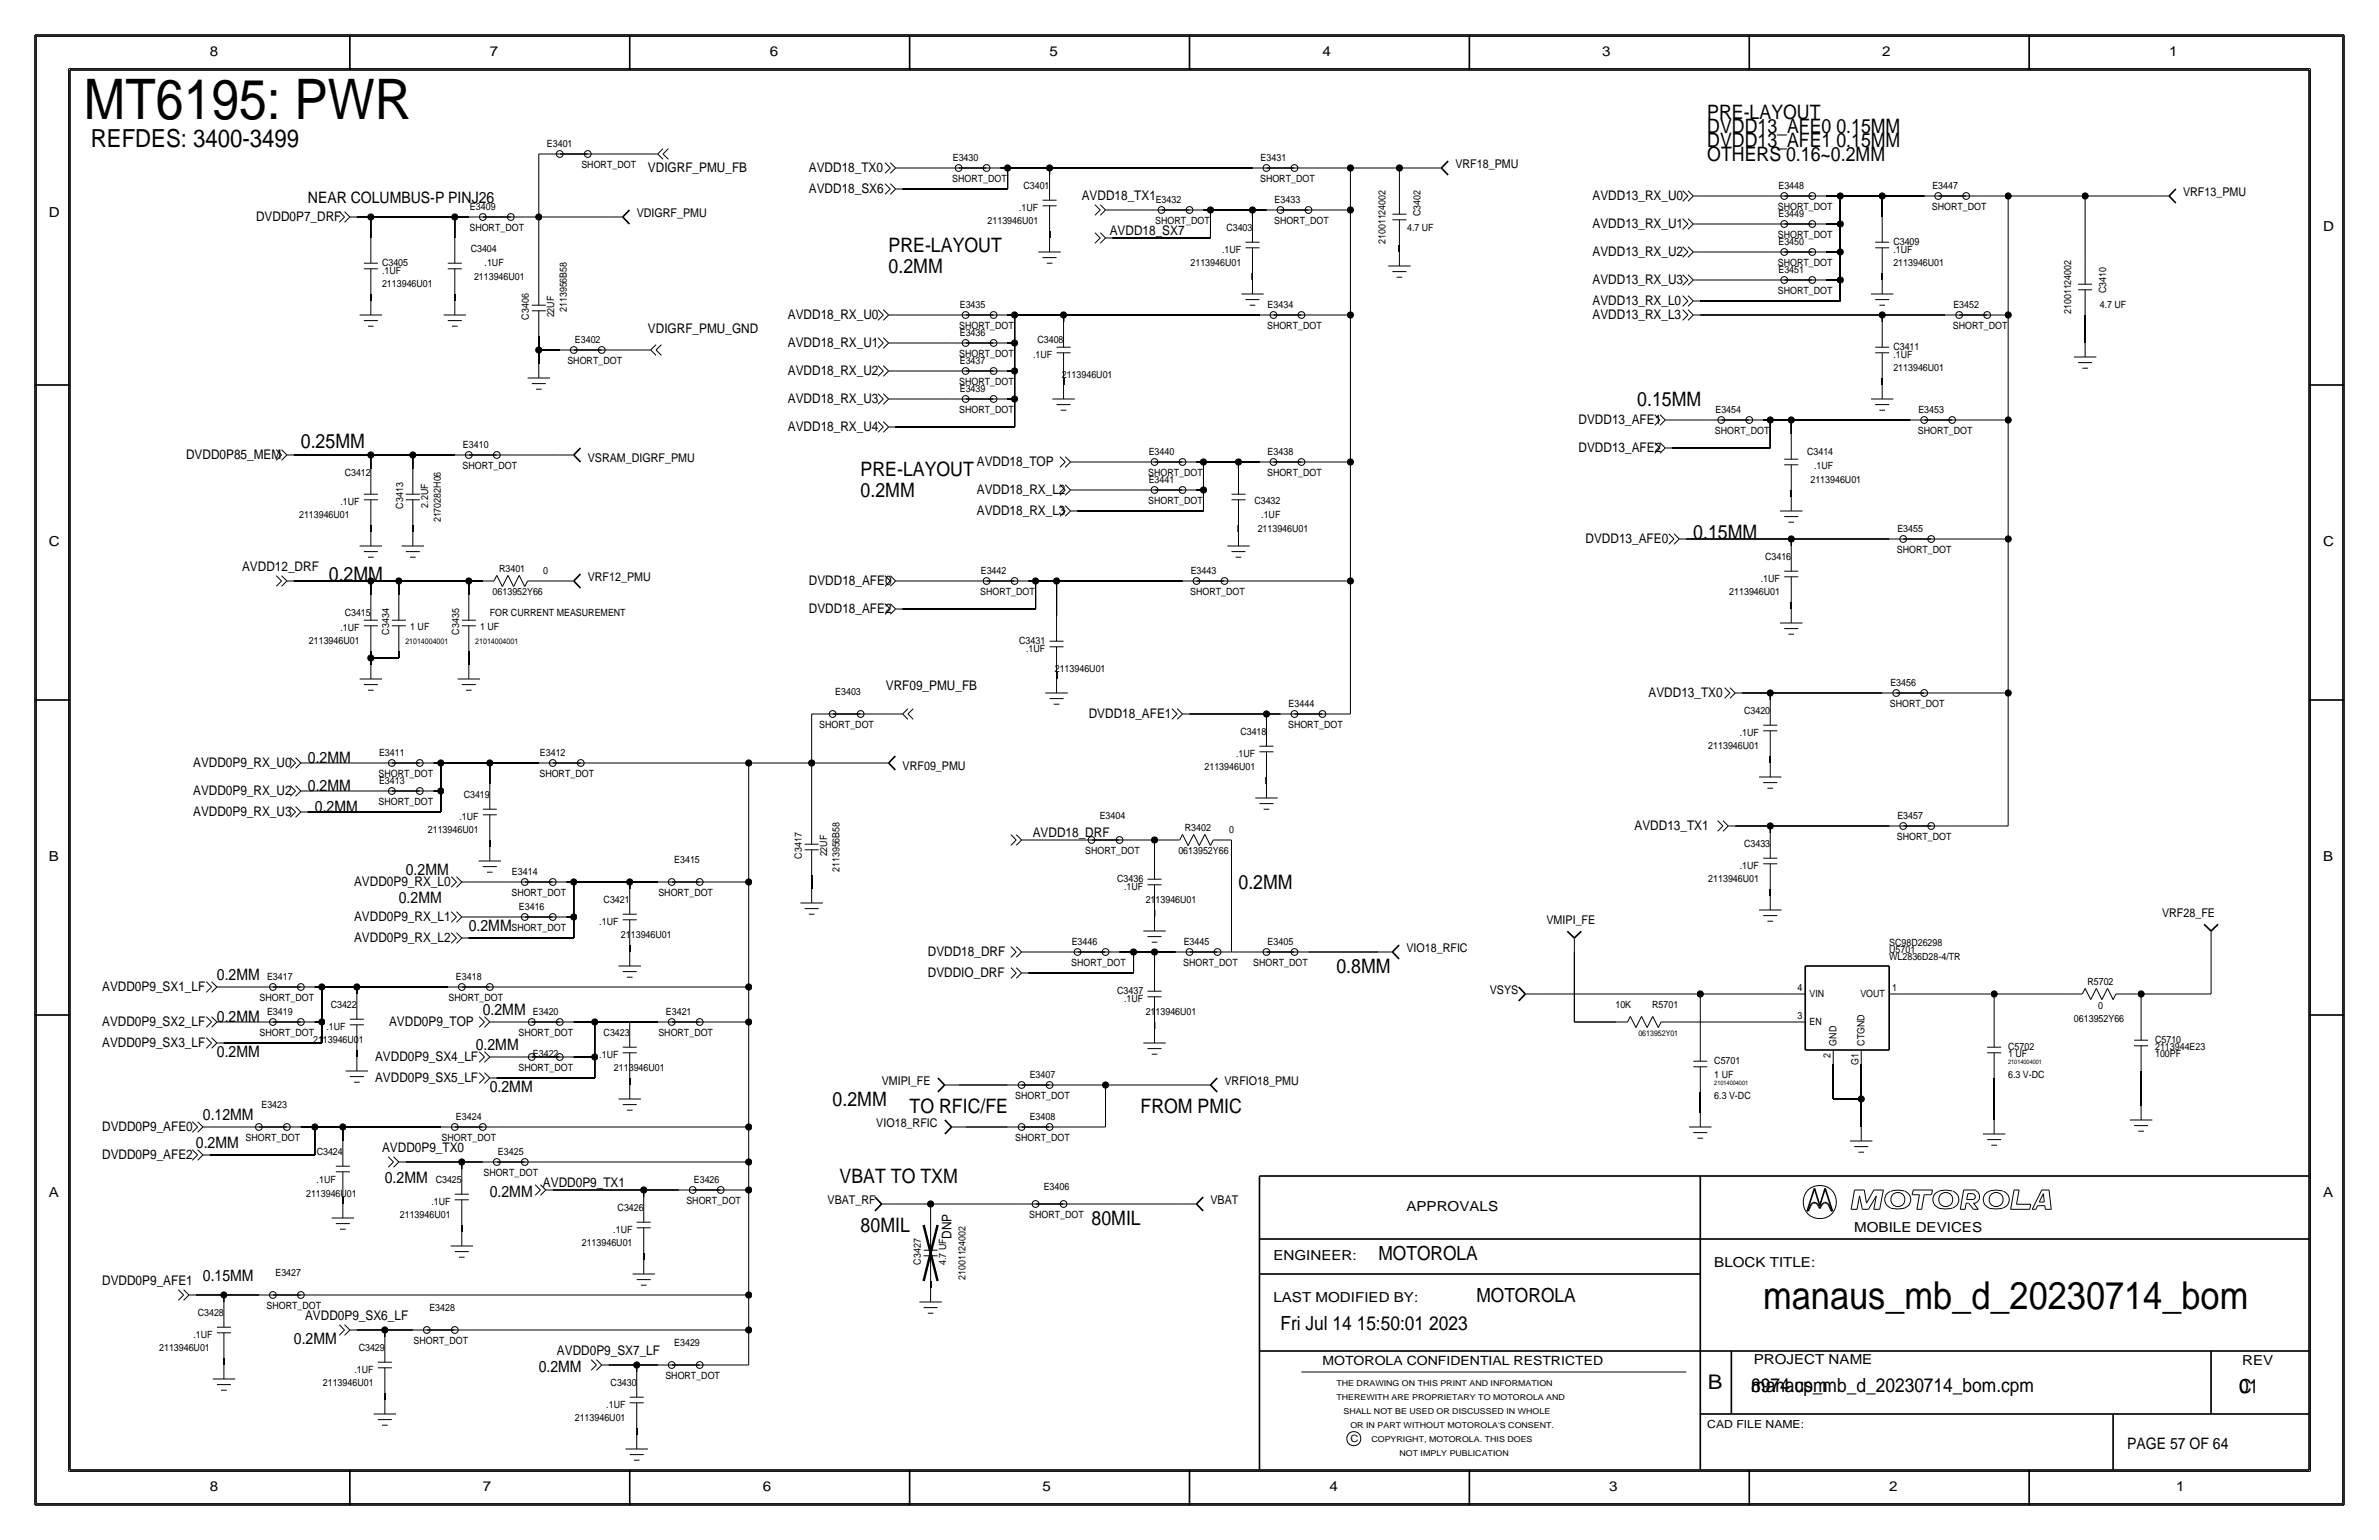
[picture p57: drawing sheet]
<svg xmlns="http://www.w3.org/2000/svg" width="432mm" height="279mm" viewBox="0 0 432 279" stroke-linecap="round" stroke-linejoin="round" font-family="sans-serif">
<defs><g id="words">
<text font-size="10.1" x="15.2" y="21.6">MT6195: PWR</text>
<text font-size="7" x="320" y="237.5">manaus_mb_d_20230714_bom</text>
<text font-size="4.5" x="16.5" y="26.7">REFDES: 3400-3499</text>
<text font-size="3.7" x="310" y="252.1">B</text>
<g font-size="3.6">
<text x="309.9" y="21.6">PRE-LAYOUT</text>
<text x="309.9" y="24.1">DVDD13_AFE0 0.15MM</text>
<text x="309.9" y="26.7">DVDD13_AFE1 0.15MM</text>
<text x="309.9" y="29.2">OTHERS 0.16~0.2MM</text>
<text x="161.3" y="45.7">PRE-LAYOUT</text>
<text x="161.3" y="49.5">0.2MM</text>
<text x="297.2" y="73.7">0.15MM</text>
<text x="54.6" y="81.3">0.25MM</text>
<text x="156.2" y="86.4">PRE-LAYOUT</text>
<text x="156.2" y="90.2">0.2MM</text>
<text x="307.3" y="97.8">0.15MM</text>
<text x="59.7" y="105.4">0.2MM</text>
<text x="224.8" y="161.3">0.2MM</text>
<text x="242.6" y="176.5">0.8MM</text>
<text x="151.1" y="200.7">0.2MM</text>
<text x="165.1" y="201.9">TO RFIC/FE</text>
<text x="207" y="201.9">FROM PMIC</text>
<text x="152.4" y="214.6">VBAT TO TXM</text>
<text x="156.2" y="223.5">80MIL</text>
<text x="198.1" y="222.2">80MIL</text>
</g>
<g font-size="3.5">
<text x="250.2" y="228.6">MOTOROLA</text>
<text x="268" y="236.2">MOTOROLA</text>
<text x="232.4" y="241.3">Fri Jul 14 15:50:01 2023</text>
<text x="317.9" y="252.6">8974.cpm</text>
<text x="317.9" y="252.6">manaus_mb_d_20230714_bom.cpm</text>
<text x="406.4" y="252.7">01</text>
<text x="406.4" y="252.7">C</text>
</g>
<g font-size="2.9">
<text x="55.9" y="36.8">NEAR COLUMBUS-P PINJ26</text>
<text x="55.9" y="138.4">0.2MM</text>
<text x="55.9" y="143.5">0.2MM</text>
<text x="57.2" y="147.3">0.2MM</text>
<text x="73.7" y="158.8">0.2MM</text>
<text x="72.4" y="163.8">0.2MM</text>
<text x="85.1" y="168.9">0.2MM</text>
<text x="39.4" y="177.8">0.2MM</text>
<text x="39.4" y="185.4">0.2MM</text>
<text x="87.6" y="184.1">0.2MM</text>
<text x="39.4" y="191.8">0.2MM</text>
<text x="86.4" y="190.5">0.2MM</text>
<text x="36.8" y="203.2">0.12MM</text>
<text x="88.9" y="198.1">0.2MM</text>
<text x="35.6" y="208.3">0.2MM</text>
<text x="69.8" y="214.6">0.2MM</text>
<text x="88.9" y="217.2">0.2MM</text>
<text x="36.8" y="232.4">0.15MM</text>
<text x="53.3" y="243.8">0.2MM</text>
<text x="97.8" y="248.9">0.2MM</text>
<text x="386.1" y="262.9">PAGE 57 OF 64</text>
</g>
<g font-size="2.5">
<text x="38.1" y="10.2">8</text>
<text x="88.9" y="10.2">7</text>
<text x="139.7" y="10.2">6</text>
<text x="190.5" y="10.2">5</text>
<text x="240" y="10.2">4</text>
<text x="290.8" y="10.2">3</text>
<text x="341.6" y="10.2">2</text>
<text x="393.7" y="10.2">1</text>
<text x="8.9" y="39.4">D</text>
<text x="421.6" y="41.9">D</text>
<text x="8.9" y="99.1">C</text>
<text x="421.6" y="99.1">C</text>
<text x="8.9" y="156.2">B</text>
<text x="421.6" y="156.2">B</text>
<text x="8.9" y="217.2">A</text>
<text x="255.3" y="219.7">APPROVALS</text>
<text x="421.6" y="217.2">A</text>
<text x="336.5" y="223.5">MOBILE DEVICES</text>
<text x="231.1" y="228.6">ENGINEER:</text>
<text x="311.1" y="229.9">BLOCK TITLE:</text>
<text x="231.1" y="236.2">LAST MODIFIED BY:</text>
<text x="318.3" y="247.5">PROJECT NAME</text>
<text x="407" y="247.6">REV</text>
<text x="38.1" y="270.5">8</text>
<text x="87.6" y="270.5">7</text>
<text x="138.4" y="270.5">6</text>
<text x="189.2" y="270.5">5</text>
<text x="241.3" y="270.5">4</text>
<text x="292.1" y="270.5">3</text>
<text x="342.9" y="270.5">2</text>
<text x="395" y="270.5">1</text>
</g>
<g font-size="2.4">
<text x="117.6" y="31.2">VDIGRF_PMU_FB</text>
<text x="146.8" y="35.1">AVDD18_SX6</text>
<text x="146.8" y="31.2">AVDD18_TX0</text>
<text x="46.5" y="40.1">DVDD0P7_DRF</text>
<text x="196.3" y="36.3">AVDD18_TX1</text>
<text x="289.1" y="36.3">AVDD13_RX_U0</text>
<text x="289.1" y="41.4">AVDD13_RX_U1</text>
<text x="201.4" y="42.7">AVDD18_SX7</text>
<text x="289.1" y="46.5">AVDD13_RX_U2</text>
<text x="289.1" y="51.6">AVDD13_RX_U3</text>
<text x="143" y="57.9">AVDD18_RX_U0</text>
<text x="289.1" y="57.9">AVDD13_RX_L3</text>
<text x="289.1" y="55.4">AVDD13_RX_L0</text>
<text x="117.6" y="60.5">VDIGRF_PMU_GND</text>
<text x="143" y="63">AVDD18_RX_U1</text>
<text x="143" y="68.1">AVDD18_RX_U2</text>
<text x="143" y="73.2">AVDD18_RX_U3</text>
<text x="286.5" y="77">DVDD13_AFE1</text>
<text x="33.8" y="83.3">DVDD0P85_MEM</text>
<text x="143" y="78.2">AVDD18_RX_U4</text>
<text x="286.5" y="82">DVDD13_AFE2</text>
<text x="177.3" y="89.7">AVDD18_RX_L2</text>
<text x="177.3" y="84.6">AVDD18_TOP</text>
<text x="177.3" y="93.5">AVDD18_RX_L3</text>
<text x="287.8" y="98.6">DVDD13_AFE0</text>
<text x="43.9" y="103.6">AVDD12_DRF</text>
<text x="146.8" y="106.2">DVDD18_AFE0</text>
<text x="146.8" y="111.3">DVDD18_AFE2</text>
<text x="160.8" y="125.2">VRF09_PMU_FB</text>
<text x="197.6" y="130.3">DVDD18_AFE1</text>
<text x="299.2" y="126.5">AVDD13_TX0</text>
<text x="35.1" y="139.2">AVDD0P9_RX_U0</text>
<text x="35.1" y="148.1">AVDD0P9_RX_U3</text>
<text x="35.1" y="144.3">AVDD0P9_RX_U2</text>
<text x="187.5" y="151.9">AVDD18_DRF</text>
<text x="296.7" y="150.6">AVDD13_TX1</text>
<text x="64.3" y="160.8">AVDD0P9_RX_L0</text>
<text x="64.3" y="167.1">AVDD0P9_RX_L1</text>
<text x="64.3" y="170.9">AVDD0P9_RX_L2</text>
<text x="168.4" y="173.5">DVDD18_DRF</text>
<text x="18.5" y="179.8">AVDD0P9_SX1_LF</text>
<text x="168.4" y="177.3">DVDDIO_DRF</text>
<text x="18.5" y="186.2">AVDD0P9_SX2_LF</text>
<text x="18.5" y="190">AVDD0P9_SX3_LF</text>
<text x="70.6" y="186.2">AVDD0P9_TOP</text>
<text x="68.1" y="196.3">AVDD0P9_SX5_LF</text>
<text x="68.1" y="192.5">AVDD0P9_SX4_LF</text>
<text x="18.5" y="205.2">DVDD0P9_AFE0</text>
<text x="69.3" y="209">AVDD0P9_TX0</text>
<text x="18.5" y="210.3">DVDD0P9_AFE2</text>
<text x="98.6" y="215.4">AVDD0P9_TX1</text>
<text x="172.7" y="224.8" transform="rotate(-90 172.7 224.8)">DNP</text>
<text x="18.5" y="233.2">DVDD0P9_AFE1</text>
<text x="55.4" y="239.5">AVDD0P9_SX6_LF</text>
<text x="101.1" y="245.9">AVDD0P9_SX7_LF</text>
</g>
<text font-size="2.3" x="240" y="247.6">MOTOROLA CONFIDENTIAL RESTRICTED</text>
<g font-size="2.2">
<text x="264.2" y="30.5">VRF18_PMU</text>
<text x="396.2" y="35.6">VRF13_PMU</text>
<text x="115.6" y="39.4">VDIGRF_PMU</text>
<text x="106.7" y="83.8">VSRAM_DIGRF_PMU</text>
<text x="106.7" y="105.4">VRF12_PMU</text>
<text x="163.8" y="139.7">VRF09_PMU</text>
<text x="280.7" y="167.6">VMIPI_FE</text>
<text x="392.4" y="166.4">VRF28_FE</text>
<text x="255.3" y="172.7">VIO18_RFIC</text>
<text x="270.4" y="180.3">VSYS</text>
<text x="160" y="196.8">VMIPI_FE</text>
<text x="222.2" y="196.8">VRFIO18_PMU</text>
<text x="159" y="204.5">VIO18_RFIC</text>
<text x="150.2" y="218.4">VBAT_RF</text>
<text x="219.7" y="218.4">VBAT</text>
</g>
<text font-size="2" x="309.9" y="259.1">CAD FILE NAME:</text>
<g font-size="1.8">
<text x="99.3" y="26.7">E3401</text>
<text x="172.9" y="29.2">E3430</text>
<text x="228.8" y="29.2">E3431</text>
<text x="105.5" y="30.5">SHORT_DOT</text>
<text x="172.8" y="33">SHORT_DOT</text>
<text x="185.8" y="34.3">C3401</text>
<text x="228.7" y="33">SHORT_DOT</text>
<text x="322.8" y="34.3">E3448</text>
<text x="350.7" y="34.3">E3447</text>
<text x="85.2" y="41.9">SHORT_DOT</text>
<text x="85.3" y="38.1">E3409</text>
<text x="179.3" y="40.6">2113946U01</text>
<text x="185" y="38.4">.1UF</text>
<text x="209.7" y="40.6">SHORT_DOT</text>
<text x="209.8" y="36.8">E3432</text>
<text x="222.6" y="41.9">C3403</text>
<text x="231.3" y="40.6">SHORT_DOT</text>
<text x="231.4" y="36.8">E3433</text>
<text x="255.4" y="41.9">4.7 UF</text>
<text x="257.8" y="39.2" transform="rotate(-90 257.8 39.2)">C3402</text>
<text x="322.7" y="38.1">SHORT_DOT</text>
<text x="322.8" y="39.4">E3449</text>
<text x="350.6" y="38.1">SHORT_DOT</text>
<text x="85.4" y="45.7">C3404</text>
<text x="221.8" y="46">.1UF</text>
<text x="251.5" y="44.3" transform="rotate(-90 251.5 44.3)">21001124002</text>
<text x="322.7" y="43.2">SHORT_DOT</text>
<text x="322.8" y="44.4">E3450</text>
<text x="343.7" y="46">.1UF</text>
<text x="343.7" y="44.4">C3409</text>
<text x="69.3" y="48.3">C3405</text>
<text x="69.3" y="52.1">2113946U01</text>
<text x="69.3" y="49.8">.1UF</text>
<text x="86" y="50.8">2113946U01</text>
<text x="88" y="48.3">.1UF</text>
<text x="216.1" y="48.3">2113946U01</text>
<text x="322.7" y="53.3">SHORT_DOT</text>
<text x="322.7" y="48.3">SHORT_DOT</text>
<text x="322.8" y="49.5">E3451</text>
<text x="343.7" y="48.3">2113946U01</text>
<text x="382.3" y="53.2" transform="rotate(-90 382.3 53.2)">C3410</text>
<text x="96" y="58" transform="rotate(-90 96 58)">C3406</text>
<text x="100.6" y="57.6" transform="rotate(-90 100.6 57.6)">22UF</text>
<text x="102.9" y="56.6" transform="rotate(-90 102.9 56.6)">2113956B58</text>
<text x="174.1" y="59.7">SHORT_DOT</text>
<text x="174.2" y="55.9">E3435</text>
<text x="230" y="59.7">SHORT_DOT</text>
<text x="230.1" y="55.9">E3434</text>
<text x="354.4" y="59.7">SHORT_DOT</text>
<text x="354.5" y="55.9">E3452</text>
<text x="375.9" y="57" transform="rotate(-90 375.9 57)">21001124002</text>
<text x="381.1" y="55.9">4.7 UF</text>
<text x="104.4" y="62.2">E3402</text>
<text x="174.1" y="64.8">SHORT_DOT</text>
<text x="174.2" y="61">E3436</text>
<text x="187.5" y="65">.1UF</text>
<text x="188.3" y="62.2">C3408</text>
<text x="343.7" y="65">.1UF</text>
<text x="343.7" y="63.5">C3411</text>
<text x="103" y="66">SHORT_DOT</text>
<text x="174.1" y="69.8">SHORT_DOT</text>
<text x="174.2" y="71.1">E3439</text>
<text x="174.2" y="66">E3437</text>
<text x="192.7" y="68.6">2113946U01</text>
<text x="343.7" y="67.3">2113946U01</text>
<text x="174.1" y="74.9">SHORT_DOT</text>
<text x="311.4" y="74.9">E3454</text>
<text x="348.2" y="74.9">E3453</text>
<text x="84" y="81.3">E3410</text>
<text x="208.5" y="82.5">E3440</text>
<text x="230.1" y="82.5">E3438</text>
<text x="311.3" y="78.7">SHORT_DOT</text>
<text x="328" y="82.5">C3414</text>
<text x="348.1" y="78.7">SHORT_DOT</text>
<text x="62.6" y="86.4">C3412</text>
<text x="83.9" y="85.1">SHORT_DOT</text>
<text x="208.4" y="86.4">SHORT_DOT</text>
<text x="208.5" y="87.6">E3441</text>
<text x="230" y="86.4">SHORT_DOT</text>
<text x="328.6" y="87.6">2113946U01</text>
<text x="329.3" y="85.1">.1UF</text>
<text x="54.3" y="94">2113946U01</text>
<text x="61.8" y="91.7">.1UF</text>
<text x="73.2" y="92.3" transform="rotate(-90 73.2 92.3)">C3413</text>
<text x="77.7" y="92.1" transform="rotate(-90 77.7 92.1)">2.2UF</text>
<text x="80" y="94.8" transform="rotate(-90 80 94.8)">2170282H06</text>
<text x="208.4" y="91.4">SHORT_DOT</text>
<text x="227.7" y="91.4">C3432</text>
<text x="228.9" y="94">.1UF</text>
<text x="228.3" y="96.5">2113946U01</text>
<text x="320.4" y="101.6">C3416</text>
<text x="344.3" y="100.3">SHORT_DOT</text>
<text x="344.4" y="96.5">E3455</text>
<text x="89.4" y="107.9">0613952Y66</text>
<text x="90.6" y="103.8">R3401</text>
<text x="98.6" y="104.1">0</text>
<text x="177.9" y="107.9">SHORT_DOT</text>
<text x="178" y="104.1">E3442</text>
<text x="216" y="107.9">SHORT_DOT</text>
<text x="216.1" y="104.1">E3443</text>
<text x="313.9" y="107.9">2113946U01</text>
<text x="319.6" y="105.7">.1UF</text>
<text x="62.6" y="111.8">C3415</text>
<text x="88.9" y="111.8">FOR CURRENT MEASUREMENT</text>
<text x="56.1" y="116.8">2113946U01</text>
<text x="61.8" y="114.6">.1UF</text>
<text x="70.6" y="115.1" transform="rotate(-90 70.6 115.1)">C3434</text>
<text x="74.5" y="114.3">1 UF</text>
<text x="83.3" y="115.1" transform="rotate(-90 83.3 115.1)">C3435</text>
<text x="87.2" y="114.3">1 UF</text>
<text x="185" y="116.8">C3431</text>
<text x="186.3" y="118.4">.1UF</text>
<text x="191.4" y="121.9">2113946U01</text>
<text x="343.1" y="124.5">E3456</text>
<text x="151.6" y="126.1">E3403</text>
<text x="233.9" y="128.3">E3444</text>
<text x="316.6" y="129.5">C3420</text>
<text x="343" y="128.3">SHORT_DOT</text>
<text x="68.8" y="137.2">E3411</text>
<text x="98" y="137.2">E3412</text>
<text x="148.7" y="132.1">SHORT_DOT</text>
<text x="224.4" y="137.4">.1UF</text>
<text x="225.1" y="133.4">C3418</text>
<text x="233.8" y="132.1">SHORT_DOT</text>
<text x="310.1" y="135.9">2113946U01</text>
<text x="315.8" y="133.6">.1UF</text>
<text x="68.7" y="141">SHORT_DOT</text>
<text x="68.8" y="142.2">E3413</text>
<text x="97.9" y="141">SHORT_DOT</text>
<text x="218.6" y="139.7">2113946U01</text>
<text x="68.7" y="146.1">SHORT_DOT</text>
<text x="83.4" y="148.8">.1UF</text>
<text x="84.2" y="144.8">C3419</text>
<text x="199.6" y="148.6">E3404</text>
<text x="344.4" y="148.6">E3457</text>
<text x="77.7" y="151.1">2113946U01</text>
<text x="145.5" y="155.8" transform="rotate(-90 145.5 155.8)">C3417</text>
<text x="150.1" y="155.4" transform="rotate(-90 150.1 155.4)">22UF</text>
<text x="197" y="154.9">SHORT_DOT</text>
<text x="213.9" y="154.9">0613952Y66</text>
<text x="215.1" y="150.8">R3402</text>
<text x="223.1" y="151.1">0</text>
<text x="316.6" y="153.7">C3433</text>
<text x="344.3" y="152.4">SHORT_DOT</text>
<text x="92.9" y="158.8">E3414</text>
<text x="122.4" y="156.6">E3415</text>
<text x="152.4" y="158.2" transform="rotate(-90 152.4 158.2)">2113956B58</text>
<text x="202.8" y="160">C3436</text>
<text x="204" y="161.5">.1UF</text>
<text x="310.1" y="160">2113946U01</text>
<text x="315.8" y="157.7">.1UF</text>
<text x="92.8" y="162.6">SHORT_DOT</text>
<text x="94.2" y="165.1">E3416</text>
<text x="108.8" y="167.9">.1UF</text>
<text x="109.6" y="163.8">C3421</text>
<text x="119.5" y="162.6">SHORT_DOT</text>
<text x="208" y="163.8">2113946U01</text>
<text x="92.8" y="168.9">SHORT_DOT</text>
<text x="112.7" y="170.2">2113946U01</text>
<text x="194.5" y="171.5">E3446</text>
<text x="214.8" y="171.5">E3445</text>
<text x="230.1" y="171.5">E3405</text>
<text x="342.9" y="171.7">SC98D26298</text>
<text x="342.9" y="173">U5701</text>
<text x="48.5" y="177.8">E3417</text>
<text x="82.8" y="177.8">E3418</text>
<text x="194.4" y="175.3">SHORT_DOT</text>
<text x="214.7" y="175.3">SHORT_DOT</text>
<text x="227.4" y="175.3">SHORT_DOT</text>
<text x="326.3" y="179.8">4</text>
<text x="342.9" y="174.2">WL2836D28-4/TR</text>
<text x="343.4" y="179.8">1</text>
<text x="378.9" y="178.7">R5702</text>
<text x="47.1" y="181.6">SHORT_DOT</text>
<text x="48.5" y="184.2">E3419</text>
<text x="60" y="182.9">C3422</text>
<text x="81.4" y="181.6">SHORT_DOT</text>
<text x="96.7" y="184.2">E3420</text>
<text x="120.9" y="184.2">E3421</text>
<text x="202.8" y="180.3">C3437</text>
<text x="204" y="181.9">.1UF</text>
<text x="208" y="184.1">2113946U01</text>
<text x="293.2" y="182.9">10K</text>
<text x="299.9" y="182.9">R5701</text>
<text x="326.3" y="184.9">3</text>
<text x="328.4" y="180.9">VIN</text>
<text x="337.7" y="180.9">VOUT</text>
<text x="376.4" y="185.4">0613952Y66</text>
<text x="380.8" y="183">0</text>
<text x="47.1" y="188">SHORT_DOT</text>
<text x="56.8" y="189.2">2113946U01</text>
<text x="59.3" y="186.9">.1UF</text>
<text x="94.1" y="188">SHORT_DOT</text>
<text x="96.7" y="191.8">E3422</text>
<text x="109.6" y="188">C3423</text>
<text x="119.5" y="188">SHORT_DOT</text>
<text x="328.4" y="186">EN</text>
<text x="332.2" y="191.9" transform="rotate(-90 332.2 191.9)">2</text>
<text x="333.3" y="189.7" transform="rotate(-90 333.3 189.7)">GND</text>
<text x="338.4" y="189.7" transform="rotate(-90 338.4 189.7)">CTGND</text>
<text x="364.5" y="191.8">1 UF</text>
<text x="364.5" y="190.5">C5702</text>
<text x="391.2" y="190.5">2113944E23</text>
<text x="391.2" y="191.8">100PF</text>
<text x="391.2" y="189.2">C5710</text>
<text x="94.1" y="194.3">SHORT_DOT</text>
<text x="108.8" y="192">.1UF</text>
<text x="111.4" y="194.3">2113946U01</text>
<text x="186.9" y="195.6">E3407</text>
<text x="311.1" y="195.6">1 UF</text>
<text x="311.2" y="193">C5701</text>
<text x="337.3" y="193.2" transform="rotate(-90 337.3 193.2)">G1</text>
<text x="364.5" y="195.6">6.3 V-DC</text>
<text x="47.5" y="201.1">E3423</text>
<text x="82.8" y="203.2">E3424</text>
<text x="184.3" y="199.4">SHORT_DOT</text>
<text x="186.9" y="203.2">E3408</text>
<text x="311.1" y="199.4">6.3 V-DC</text>
<text x="44.6" y="207">SHORT_DOT</text>
<text x="57.5" y="209.6">C3424</text>
<text x="80.1" y="207">SHORT_DOT</text>
<text x="90.4" y="209.6">E3425</text>
<text x="184.3" y="207">SHORT_DOT</text>
<text x="57.5" y="214.6">.1UF</text>
<text x="79.1" y="214.6">C3425</text>
<text x="87.7" y="213.4">SHORT_DOT</text>
<text x="125.9" y="214.6">E3426</text>
<text x="189.4" y="215.9">E3406</text>
<text x="55.6" y="217.2">2113946U01</text>
<text x="72.6" y="221">2113946U01</text>
<text x="78.3" y="218.7">.1UF</text>
<text x="112.1" y="219.7">C3426</text>
<text x="124.6" y="218.4">SHORT_DOT</text>
<text x="186.8" y="221">SHORT_DOT</text>
<text x="105.6" y="226.1">2113946U01</text>
<text x="111.3" y="223.8">.1UF</text>
<text x="50" y="231.5">E3427</text>
<text x="167.1" y="229.4" transform="rotate(-90 167.1 229.4)">C3427</text>
<text x="171.7" y="229.5" transform="rotate(-90 171.7 229.5)">4.7 UF</text>
<text x="175.3" y="232.3" transform="rotate(-90 175.3 232.3)">21001124002</text>
<text x="35.9" y="238.8">C3428</text>
<text x="48.4" y="237.5">SHORT_DOT</text>
<text x="77.9" y="237.9">E3428</text>
<text x="28.9" y="245.1">2113946U01</text>
<text x="35.1" y="242.8">.1UF</text>
<text x="65.1" y="245.1">C3429</text>
<text x="75" y="243.8">SHORT_DOT</text>
<text x="122.4" y="244.2">E3429</text>
<text x="58.6" y="251.5">2113946U01</text>
<text x="64.3" y="249.2">.1UF</text>
<text x="110.8" y="251.5">C3430</text>
<text x="120.8" y="250.2">SHORT_DOT</text>
<text x="104.3" y="257.8">2113946U01</text>
<text x="110.1" y="255.5">.1UF</text>
<text x="245.1" y="261.6">C</text>
</g>
<g font-size="1.5">
<text x="242.6" y="251.5">THE DRAWING ON THIS PRINT AND INFORMATION</text>
<text x="242.6" y="254">THEREWITH ARE PROPRIETARY TO MOTOROLA AND</text>
<text x="243.8" y="256.5">SHALL NOT BE USED OR DISCUSSED IN WHOLE</text>
<text x="245.1" y="259.1">OR IN PART WITHOUT MOTOROLA'S CONSENT.</text>
<text x="248.9" y="261.6">COPYRIGHT, MOTOROLA. THIS DOES</text>
<text x="254" y="264.2">NOT IMPLY PUBLICATION</text>
</g>
<g font-size="1.4">
<text x="73.6" y="116.8">21014004001</text>
<text x="86.3" y="116.8">21014004001</text>
<text x="297.4" y="188">0613952Y01</text>
</g>
<g font-size="1.1">
<text x="311.1" y="196.8">21014004001</text>
<text x="364.5" y="193">21014004001</text>
</g>
</g></defs>
<!-- layer: Nets -->
<g fill="none" stroke="#000" stroke-width=".18">
<path d="M64.8 39.4h2.5zM67.3 39.4v3.8zM67.3 39.4h15.2zM82.5 39.4h2.6zM82.5 39.4v3.8zM95.2 39.4h2.6zM97.8 39.4v11.4zM97.8 39.4h12.7zM97.8 27.9v11.5zM97.8 27.9h1.3zM109.2 27.9h8.9zM163.8 30.5h7.6z"/>
<path d="M163.8 34.3h19.1zM181.6 30.5h1.3zM182.9 30.5v3.8zM182.9 30.5h7.6zM190.5 30.5v1.3zM190.5 30.5h36.8zM201.9 38.1h6.4zM218.4 38.1h1.3zM219.7 38.1v5.1zM219.7 38.1h7.6zM227.3 38.1v1.3zM227.3 38.1h2.6z"/>
<path d="M237.5 30.5h7.6zM240 38.1h5.1zM245.1 38.1v19.1zM245.1 30.5v7.6zM245.1 30.5h8.9zM254 30.5v3.8zM254 30.5h5.1zM308.6 35.6h12.7zM331.5 35.6h2.5zM334 35.6v5zM334 35.6h7.6zM341.6 35.6v3.8z"/>
<path d="M341.6 35.6h7.6zM359.4 35.6h5.1zM364.5 35.6v21.6zM364.5 35.6h14zM378.5 35.6v11.4zM378.5 35.6h12.7zM67.3 53.3v1.3zM82.5 53.3v1.3zM162.6 57.2h10.1zM182.9 57.2h1.2zM184.1 57.2h8.9zM184.1 57.2v5z"/>
<path d="M190.5 41.9v1.3zM193 57.2v1.2zM193 57.2h35.6zM201.9 43.2h17.8zM227.3 49.5v1.3zM238.8 57.2h6.3zM245.1 57.2v26.6zM254 44.4v1.3zM308.6 54.6h25.4zM308.6 57.2h33zM308.6 50.8h12.7zM308.6 40.6h12.7z"/>
<path d="M308.6 45.7h12.7zM331.5 50.8h2.5zM331.5 45.7h2.5zM331.5 40.6h2.5zM334 50.8v3.8zM334 45.7v5.1zM334 40.6v5.1zM341.6 49.5v1.3zM341.6 57.2v1.2zM341.6 57.2h11.5zM363.2 57.2h1.3zM364.5 57.2v19z"/>
<path d="M378.5 57.2v5zM97.8 63.5v2.5zM97.8 61v2.5zM97.8 63.5h3.8zM111.8 63.5h5zM162.6 77.5h21.5zM162.6 72.4h10.1zM162.6 67.3h10.1zM162.6 62.2h10.1zM182.9 62.2h1.2zM182.9 67.3h1.2zM182.9 72.4h1.2z"/>
<path d="M184.1 62.2v5.1zM184.1 67.3v5.1zM184.1 72.4v5.1zM193 68.6v1.2zM303.5 76.2h6.4zM320 76.2h1.3zM321.3 76.2v5.1zM321.3 76.2h3.8zM325.1 76.2v2.5zM325.1 76.2h21.6zM341.6 68.6v1.2zM356.9 76.2h7.6z"/>
<path d="M364.5 76.2v21.6zM53.3 82.5h14zM67.3 95.2v1.3zM67.3 82.5v2.6zM67.3 82.5h7.6zM74.9 95.2v1.3zM74.9 82.5v2.6zM74.9 82.5h7.6zM92.7 82.5h8.9zM195.6 88.9h11.4zM195.6 92.7h22.8zM195.6 83.8h11.4z"/>
<path d="M217.2 83.8h1.2zM217.2 88.9h1.2zM218.4 83.8h6.4zM218.4 83.8v5.1zM218.4 88.9v3.8zM224.8 95.2v1.3zM224.8 83.8v1.3zM224.8 83.8h3.8zM238.8 83.8h6.3zM245.1 83.8v21.6zM303.5 81.3h17.8zM306.1 97.8h19z"/>
<path d="M325.1 88.9v1.3zM325.1 97.8v1.3zM325.1 97.8h17.8zM353.1 97.8h11.4zM364.5 97.8v27.9zM53.3 105.4h14zM67.3 119.4v1.3zM67.3 118.1v1.3zM67.3 119.4h5.1zM67.3 105.4v2.5zM67.3 105.4h5.1zM72.4 118.1v1.3z"/>
<path d="M72.4 105.4v2.5zM72.4 105.4h12.7zM85.1 118.1v2.6zM85.1 105.4v2.5zM85.1 105.4h2.5zM97.8 105.4h3.8zM163.8 105.4h12.7zM163.8 110.5h24.2zM186.7 105.4h1.3zM188 105.4h3.8zM188 105.4v5.1zM191.8 105.4v6.4z"/>
<path d="M191.8 105.4h22.8zM224.8 105.4h20.3zM245.1 105.4v24.1zM325.1 109.2v1.3zM55.9 138.4h12.7zM78.7 138.4h1.3zM80 138.4h8.9zM80 138.4v5.1zM88.9 138.4v3.8zM88.9 138.4h8.9zM107.9 138.4h28zM135.9 138.4v21.6z"/>
<path d="M135.9 138.4h11.4zM147.3 138.4v10.2zM147.3 138.4h11.4zM147.3 129.5v8.9zM147.3 129.5h1.3zM158.7 129.5h3.9zM191.8 121.9v1.3zM215.9 129.5h14zM229.9 129.5v1.3zM229.9 129.5h2.5zM242.6 129.5h2.5zM316.2 125.7h5.1z"/>
<path d="M321.3 137.2v1.2zM321.3 125.7v1.3zM321.3 125.7h20.3zM351.8 125.7h12.7zM364.5 125.7v24.2zM55.9 147.3h24.1zM55.9 143.5h12.7zM78.7 143.5h1.3zM80 143.5v3.8zM88.9 152.4v1.3zM147.3 158.8v2.5zM186.7 152.4h8.9z"/>
<path d="M205.7 152.4h3.8zM209.5 152.4v2.5zM209.5 152.4h2.6zM222.2 152.4h1.3zM223.5 152.4v20.3zM229.9 141v1.2zM315 149.9h6.3zM321.3 149.9v1.2zM321.3 149.9h21.6zM353.1 149.9h11.4zM40.6 179.1h6.4zM57.1 179.1h1.3z"/>
<path d="M58.4 179.1v6.3zM58.4 179.1h6.4zM64.8 179.1v1.2zM64.8 179.1h16.5zM85.1 166.4h7.6zM85.1 160h7.6zM85.1 170.2h19zM91.4 179.1h44.5zM102.9 160h1.2zM102.9 166.4h1.2zM104.1 160h10.2zM104.1 160v6.4z"/>
<path d="M104.1 166.4v3.8zM114.3 171.4v1.3zM114.3 160v1.3zM114.3 160h5.1zM129.5 160h6.4zM135.9 179.1v6.3zM135.9 160v19.1zM186.7 176.5h19zM186.7 172.7h6.3zM203.2 172.7h2.5zM205.7 172.7v3.8zM205.7 172.7h3.8z"/>
<path d="M209.5 165.1v1.3zM209.5 172.7v2.6zM209.5 172.7h3.9zM223.5 172.7h3.8zM237.5 172.7h12.7zM285.8 172.7v12.7zM321.3 161.3v1.3zM401.3 171.4v8.9zM40.6 189.2h17.8zM40.6 185.4h6.4zM57.1 185.4h1.3zM58.4 185.4v3.8z"/>
<path d="M64.8 190.5v1.3zM90.2 185.4h3.8zM90.2 191.8h3.8zM90.2 195.6h17.7zM104.1 185.4h3.8zM104.1 191.8h3.8zM107.9 185.4h6.4zM107.9 185.4v6.4zM107.9 191.8v3.8zM114.3 195.6v1.2zM114.3 185.4h5.1zM129.5 185.4h6.4z"/>
<path d="M135.9 185.4v19.1zM174 196.8h8.9zM193 196.8h7.7zM200.7 196.8h16.5zM200.7 196.8v7.7zM209.5 185.4v1.3zM279.4 180.3h29.2zM285.8 185.4h7.6zM303.5 185.4h21.6zM308.6 198.1v3.8zM308.6 180.3v7.7zM308.6 180.3h16.5z"/>
<path d="M332.7 199.4h5.1zM332.7 193v6.4zM337.8 199.4v5.1zM337.8 193v6.4zM345.4 180.3h16.5zM361.9 195.6v7.6zM361.9 180.3v5.1zM361.9 180.3h14zM386.1 180.3h2.5zM388.6 194.3v6.4zM388.6 180.3v3.8zM388.6 180.3h12.7z"/>
<path d="M38.1 204.5h6.3zM38.1 209.5h19zM54.6 204.5h2.5zM57.1 204.5v5zM57.1 204.5h5.1zM62.2 217.2v1.2zM62.2 204.5v2.5zM62.2 204.5h17.8zM73.7 210.8h10.1zM83.8 210.8v1.3zM83.8 210.8h3.8zM90.2 204.5h45.7z"/>
<path d="M97.8 210.8h38.1zM100.3 215.9h16.5zM116.8 215.9v1.3zM116.8 215.9h6.4zM133.3 215.9h2.6zM135.9 215.9v19zM135.9 210.8v5.1zM135.9 204.5v6.3zM162.6 218.4h6.3zM168.9 218.4v3.8zM168.9 218.4h16.5zM175.3 204.5h7.6z"/>
<path d="M193 204.5h7.7zM195.6 218.4h19zM35.6 234.9h5zM40.6 234.9h6.4zM40.6 234.9v1.3zM57.1 234.9h78.8zM83.8 222.2v1.3zM116.8 227.3v1.3zM135.9 234.9v6.4zM168.9 232.4v1.3zM40.6 246.4v1.2zM64.8 241.3h5z"/>
<path d="M69.8 252.7v1.3zM69.8 241.3v1.3zM69.8 241.3h5.1zM85.1 241.3h50.8zM110.5 247.6h5.1zM115.6 259.1v1.2zM115.6 247.6v1.3zM115.6 247.6h3.8zM129.5 247.6h6.4zM135.9 241.3v6.3z"/>
</g>
<g fill="#000" stroke="#000" stroke-width=".18">
<circle cx="67.3" cy="39.4" r=".56"/>
<circle cx="82.5" cy="39.4" r=".56"/>
<circle cx="97.8" cy="39.4" r=".56"/>
<circle cx="182.9" cy="30.5" r=".56"/>
<circle cx="190.5" cy="30.5" r=".56"/>
<circle cx="219.7" cy="38.1" r=".56"/>
<circle cx="227.3" cy="38.1" r=".56"/>
<circle cx="245.1" cy="38.1" r=".56"/>
<circle cx="245.1" cy="30.5" r=".56"/>
<circle cx="254" cy="30.5" r=".56"/>
<circle cx="334" cy="35.6" r=".56"/>
<circle cx="341.6" cy="35.6" r=".56"/>
<circle cx="364.5" cy="35.6" r=".56"/>
<circle cx="378.5" cy="35.6" r=".56"/>
<circle cx="184.1" cy="57.1" r=".56"/>
<circle cx="193" cy="57.1" r=".56"/>
<circle cx="245.1" cy="57.1" r=".56"/>
<circle cx="334" cy="40.6" r=".56"/>
<circle cx="334" cy="50.8" r=".56"/>
<circle cx="334" cy="45.7" r=".56"/>
<circle cx="341.6" cy="57.1" r=".56"/>
<circle cx="364.5" cy="57.1" r=".56"/>
<circle cx="97.8" cy="63.5" r=".56"/>
<circle cx="184.1" cy="62.2" r=".56"/>
<circle cx="184.1" cy="72.4" r=".56"/>
<circle cx="184.1" cy="67.3" r=".56"/>
<circle cx="321.3" cy="76.2" r=".56"/>
<circle cx="325.1" cy="76.2" r=".56"/>
<circle cx="364.5" cy="76.2" r=".56"/>
<circle cx="67.3" cy="82.5" r=".56"/>
<circle cx="74.9" cy="82.5" r=".56"/>
<circle cx="218.4" cy="88.9" r=".56"/>
<circle cx="218.4" cy="83.8" r=".56"/>
<circle cx="224.8" cy="83.8" r=".56"/>
<circle cx="245.1" cy="83.8" r=".56"/>
<circle cx="325.1" cy="97.8" r=".56"/>
<circle cx="364.5" cy="97.8" r=".56"/>
<circle cx="67.3" cy="105.4" r=".56"/>
<circle cx="67.3" cy="119.4" r=".56"/>
<circle cx="72.4" cy="105.4" r=".56"/>
<circle cx="85.1" cy="105.4" r=".56"/>
<circle cx="188" cy="105.4" r=".56"/>
<circle cx="191.8" cy="105.4" r=".56"/>
<circle cx="245.1" cy="105.4" r=".56"/>
<circle cx="80" cy="138.4" r=".56"/>
<circle cx="88.9" cy="138.4" r=".56"/>
<circle cx="135.9" cy="138.4" r=".56"/>
<circle cx="147.3" cy="138.4" r=".56"/>
<circle cx="229.9" cy="129.5" r=".56"/>
<circle cx="321.3" cy="125.7" r=".56"/>
<circle cx="364.5" cy="125.7" r=".56"/>
<circle cx="80" cy="143.5" r=".56"/>
<circle cx="209.5" cy="152.4" r=".56"/>
<circle cx="321.3" cy="149.9" r=".56"/>
<circle cx="58.4" cy="179.1" r=".56"/>
<circle cx="64.8" cy="179.1" r=".56"/>
<circle cx="104.1" cy="160" r=".56"/>
<circle cx="104.1" cy="166.4" r=".56"/>
<circle cx="114.3" cy="160" r=".56"/>
<circle cx="135.9" cy="160" r=".56"/>
<circle cx="135.9" cy="179.1" r=".56"/>
<circle cx="205.7" cy="172.7" r=".56"/>
<circle cx="209.5" cy="172.7" r=".56"/>
<circle cx="58.4" cy="185.4" r=".56"/>
<circle cx="107.9" cy="185.4" r=".56"/>
<circle cx="107.9" cy="191.8" r=".56"/>
<circle cx="135.9" cy="185.4" r=".56"/>
<circle cx="200.7" cy="196.8" r=".56"/>
<circle cx="308.6" cy="180.3" r=".56"/>
<circle cx="337.8" cy="199.4" r=".56"/>
<circle cx="362" cy="180.3" r=".56"/>
<circle cx="388.6" cy="180.3" r=".56"/>
<circle cx="57.1" cy="204.5" r=".56"/>
<circle cx="62.2" cy="204.5" r=".56"/>
<circle cx="83.8" cy="210.8" r=".56"/>
<circle cx="116.8" cy="215.9" r=".56"/>
<circle cx="135.9" cy="210.8" r=".56"/>
<circle cx="135.9" cy="204.5" r=".56"/>
<circle cx="135.9" cy="215.9" r=".56"/>
<circle cx="168.9" cy="218.4" r=".56"/>
<circle cx="40.6" cy="234.9" r=".56"/>
<circle cx="135.9" cy="234.9" r=".56"/>
<circle cx="69.8" cy="241.3" r=".56"/>
<circle cx="115.6" cy="247.6" r=".56"/>
<circle cx="135.9" cy="241.3" r=".56"/>
</g>
<!-- layer: Components -->
<g fill="none" stroke="#000" stroke-width=".18">
<path d="M61.6 38.4l.9 1zM62.5 39.4l-.9 .9zM62.5 38.4l1 1zM63.5 39.4l-1 .9zM63.5 39.4h1.3zM85.1 39.4h2.5zM92.7 39.4h2.5zM99.1 27.9h2.5zM106.7 27.9h2.5zM110.5 39.4h2.5zM118.1 27.9h1.3zM119.4 27.9l.9 1z"/>
<path d="M120.3 27.9l1 1zM120.3 27l-.9 .9zM121.3 27l-1 .9zM160.6 33.3l1 1zM160.6 29.5l1 1zM160.6 31.4l1-.9zM161.6 34.3l-1 1zM161.6 33.3l1 1zM161.6 31.4l1-.9zM161.6 29.5l1 1zM162.6 34.3l-1 1zM162.6 34.3h1.2z"/>
<path d="M162.6 30.5h1.2zM171.4 30.5h2.6zM179.1 30.5h2.5zM189.2 36.3h2.6zM189.2 37.3h2.6zM190.5 37.3v4.6zM190.5 31.8v4.5zM198.7 37.1l1 1zM199.7 38.1l-1 1zM199.7 39.1l1-1zM199.7 37.1l1 1zM200.7 38.1h1.2z"/>
<path d="M208.3 38.1h2.5zM215.9 38.1h2.5zM227.3 30.5h2.6zM227.3 39.4v4.5zM229.9 38.1h2.5zM234.9 30.5h2.6zM237.5 38.1h2.5zM252.7 38.9h2.6zM252.7 39.9h2.6zM254 39.9v4.5zM254 34.3v4.6zM259.1 30.5h2.5z"/>
<path d="M305.4 34.6l1 1zM305.4 39.7l1 .9zM306.4 35.6l-1 .9zM306.4 36.5l.9-.9zM306.4 34.6l.9 1zM306.4 39.7l.9 .9zM307.3 35.6h1.3zM321.3 35.6h2.5zM328.9 35.6h2.6zM341.6 39.4v4.5zM349.2 35.6h2.6zM356.9 35.6h2.5z"/>
<path d="M391.2 35.6h2.5zM65.3 57.2h4zM66 47.8h2.6zM66 48.8h2.6zM66 58.2h2.6zM66.8 59.2h1zM67.3 48.8v4.5zM67.3 43.2v4.6zM67.3 54.6v2.6zM80.5 57.2h4.1zM81.3 47.8h2.5zM81.3 48.8h2.5z"/>
<path d="M81.3 58.2h2.5zM82 59.2h1.1zM82.5 48.8v4.5zM82.5 43.2v4.6zM82.5 54.6v2.6zM96.5 55.4h2.6zM96.5 56.4h2.6zM97.8 56.4v4.6zM97.8 50.8v4.6zM159.4 56.2l.9 1zM160.3 57.2l-.9 .9zM160.3 58.1l1-.9z"/>
<path d="M160.3 56.2l1 1zM161.3 57.2h1.3zM172.7 57.2h2.6zM180.3 57.2h2.6zM188.5 45.7h4zM189.2 46.7h2.6zM190 47.8h1zM190.5 43.2v2.5zM193 58.4v4.6zM198.7 42.2l1 1zM198.7 44.1l1-.9zM199.7 44.1l1-.9z"/>
<path d="M199.7 42.2l1 1zM200.7 43.2h1.2zM225.3 53.3h4.1zM226.1 43.9h2.5zM226.1 45h2.5zM226.1 54.4h2.5zM226.8 55.4h1zM227.3 45v4.5zM227.3 50.8v2.5zM228.6 57.2h2.5zM236.2 57.2h2.6zM252 48.3h4z"/>
<path d="M252.7 49.3h2.6zM253.5 50.3h1zM254 45.7v2.6zM305.4 44.8l1 .9zM305.4 49.8l1 1zM305.4 53.6l1 1zM305.4 56.2l1 1zM306.4 45.7l-1 1zM306.4 46.7l.9-1zM306.4 44.8l.9 .9zM306.4 40.6l-1 1zM306.4 41.6l.9-1z"/>
<path d="M306.4 50.8l-1 1zM306.4 51.8l.9-1zM306.4 49.8l.9 1zM306.4 54.6l-1 1zM306.4 55.6l.9-1zM306.4 53.6l.9 1zM306.4 57.2l-1 .9zM306.4 58.1l.9-.9zM306.4 56.2l.9 1zM307.3 45.7h1.3zM307.3 40.6h1.3zM307.3 50.8h1.3z"/>
<path d="M307.3 54.6h1.3zM307.3 57.2h1.3zM321.3 40.6h2.5zM321.3 45.7h2.5zM321.3 50.8h2.5zM328.9 40.6h2.6zM328.9 45.7h2.6zM328.9 50.8h2.6zM339.6 53.3h4.1zM340.4 43.9h2.5zM340.4 45h2.5zM340.4 54.4h2.5z"/>
<path d="M341.1 55.4h1zM341.6 45v4.5zM341.6 50.8v2.5zM341.6 58.4v4.6zM353.1 57.2h2.5zM360.7 57.2h2.5zM377.2 51.6h2.5zM377.2 52.6h2.5zM378.5 52.6v4.6zM378.5 47v4.6zM95.8 68.6h4zM96.5 69.6h2.6z"/>
<path d="M97.3 70.6h1zM97.8 66v2.6zM101.6 63.5h2.5zM109.2 63.5h2.6zM116.8 63.5h1.3zM118.1 63.5l1-1zM118.1 63.5l1 1zM119.1 63.5l.9 1zM120 62.5l-.9 1zM159.4 76.5l.9 1zM159.4 61.3l.9 .9zM159.4 63.2l.9-1z"/>
<path d="M159.4 66.3l.9 1zM159.4 71.4l.9 1zM160.3 77.5l-.9 .9zM160.3 78.4l1-.9zM160.3 76.5l1 1zM160.3 63.2l1-1zM160.3 61.3l1 .9zM160.3 67.3l-.9 1zM160.3 68.3l1-1zM160.3 66.3l1 1zM160.3 72.4l-.9 1zM160.3 73.4l1-1z"/>
<path d="M160.3 71.4l1 1zM161.3 77.5h1.3zM161.3 62.2h1.3zM161.3 67.3h1.3zM161.3 72.4h1.3zM172.7 72.4h2.6zM172.7 67.3h2.6zM172.7 62.2h2.6zM180.3 72.4h2.6zM180.3 67.3h2.6zM180.3 62.2h2.6zM191 72.4h4.1z"/>
<path d="M191.8 63h2.5zM191.8 64h2.5zM191.8 73.4h2.5zM192.5 74.4h1zM193 64v4.6zM193 69.8v2.6zM300.3 75.2l1 1zM301.3 76.2l-1 1zM301.3 77.2l1-1zM301.3 75.2l1 1zM302.3 76.2h1.2zM309.9 76.2h2.5z"/>
<path d="M317.5 76.2h2.5zM325.1 78.7v4.6zM339.6 72.4h4.1zM340.4 63h2.5zM340.4 64h2.5zM340.4 73.4h2.5zM341.1 74.4h1zM341.6 64v4.6zM341.6 69.8v2.6zM346.7 76.2h2.5zM354.3 76.2h2.6zM376.4 64.8h4.1z"/>
<path d="M377.2 65.8h2.5zM378 66.8h1zM378.5 62.2v2.6zM50.1 81.6l1 .9zM51.1 82.5l-1 1zM51.1 81.6l1 .9zM52.1 82.5l-1 1zM52.1 82.5h1.2zM65.3 99.1h4zM66 89.7h2.6zM66 90.7h2.6zM67.3 90.7v4.5z"/>
<path d="M67.3 85.1v4.6zM67.3 96.5v2.6zM72.9 99.1h4.1zM73.7 89.7h2.5zM73.7 90.7h2.5zM74.9 90.7v4.5zM74.9 85.1v4.6zM74.9 96.5v2.6zM82.5 82.5h2.6zM90.2 82.5h2.5zM101.6 82.5h2.5zM192.4 87.9l.9 1z"/>
<path d="M192.4 82.9l.9 .9zM192.4 91.7l.9 1zM193.3 88.9l-.9 1zM193.3 89.9l1-1zM193.3 87.9l1 1zM193.3 83.8l-.9 1zM193.3 84.8l1-1zM193.3 82.9l1 .9zM193.3 92.7l-.9 1zM193.3 93.7l1-1zM193.3 91.7l1 1zM194.3 88.9h1.3z"/>
<path d="M194.3 83.8h1.3zM194.3 92.7h1.3zM207 88.9h2.5zM207 83.8h2.5zM214.6 88.9h2.6zM214.6 83.8h2.6zM222.8 99.1h4zM223.5 89.7h2.6zM223.5 90.7h2.6zM224.8 90.7v4.5zM224.8 85.1v4.6zM224.8 96.5v2.6z"/>
<path d="M228.6 83.8h2.5zM236.2 83.8h2.6zM300.3 80.3l1 1zM300.3 82.2l1-.9zM301.3 82.2l1-.9zM301.3 80.3l1 1zM302.3 81.3h1.2zM302.9 96.8l.9 1zM303.8 97.8l-.9 1zM303.8 98.8l1-1zM303.8 96.8l1 1zM304.8 97.8h1.3z"/>
<path d="M323.1 92.7h4.1zM323.8 83.3h2.6zM323.8 84.3h2.6zM323.8 93.7h2.6zM324.6 94.7h1zM325.1 84.3v4.6zM325.1 99.1v4.5zM325.1 90.2v2.5zM342.9 97.8h2.5zM350.5 97.8h2.6zM50.1 104.4l1 1zM51.1 105.4l-1 1z"/>
<path d="M51.1 104.4l1 1zM52.1 105.4l-1 1zM52.1 105.4h1.2zM66 100.1h2.6zM66 112.5h2.6zM66 113.5h2.6zM66.8 101.1h1zM67.3 113.5v4.6zM67.3 107.9v4.6zM71.1 112.5h2.6zM71.1 113.5h2.6zM72.4 113.5v4.6z"/>
<path d="M72.4 107.9v4.6zM73.7 100.1h2.5zM74.4 101.1h1zM83.8 112.5h2.6zM83.8 113.5h2.6zM85.1 113.5v4.6zM85.1 107.9v4.6zM87.6 105.4h2.1zM90.2 104.4l-.5 1zM90.2 104.4l1 2zM92.2 104.4l-1 2zM92.2 104.4l1 2z"/>
<path d="M94.2 104.4l-1 2zM94.2 104.4l1 2zM95.8 105.4h2zM95.8 105.4l-.6 1zM101.6 105.4h2.5zM160.6 109.5l1 1zM160.6 111.5l1-1zM160.6 104.4l1 1zM161.6 111.5l1-1zM161.6 109.5l1 1zM161.6 105.4l-1 1zM161.6 104.4l1 1z"/>
<path d="M162.6 110.5h1.2zM162.6 105.4l-1 1zM162.6 105.4h1.2zM176.5 105.4h2.6zM184.1 105.4h2.6zM190.5 116.3h2.5zM190.5 117.3h2.5zM191.8 117.3v4.6zM191.8 111.8v4.5zM214.6 105.4h2.6zM222.2 105.4h2.6zM223.5 100.1h2.6z"/>
<path d="M224.3 101.1h1zM323.1 113h4.1zM323.8 103.6h2.6zM323.8 104.6h2.6zM323.8 114h2.6zM324.6 115.1h1zM325.1 104.6v4.6zM325.1 110.5v2.5zM52.7 137.5l.9 .9zM52.7 139.4l.9-1zM53.6 139.4l1-1zM53.6 137.5l1 .9z"/>
<path d="M54.6 138.4h1.3zM65.3 123.2h4zM66 124.2h2.6zM66.8 125.2h1zM67.3 120.7v2.5zM68.6 138.4h2.5zM76.2 138.4h2.5zM83.1 123.2h4zM83.8 124.2h2.6zM84.6 125.2h1zM85.1 120.7v2.5zM97.8 138.4h2.5z"/>
<path d="M105.4 138.4h2.5zM148.6 129.5h2.5zM156.2 129.5h2.5zM158.7 138.4h2.6zM162.6 129.5h1.2zM163.8 129.5l1 1zM164.8 129.5l1 1zM164.8 128.6l-1 .9zM165.8 128.6l-1 .9zM189.7 125.7h4.1zM190.5 126.7h2.5zM191.3 127.8h1z"/>
<path d="M191.8 123.2v2.5zM212.7 128.6l1 .9zM212.7 130.5l1-1zM213.7 130.5l.9-1zM213.7 128.6l.9 .9zM214.6 129.5h1.3zM228.6 135.4h2.5zM228.6 136.4h2.5zM229.9 136.4v4.6zM229.9 130.8v4.6zM232.4 129.5h2.5zM240 129.5h2.6z"/>
<path d="M313 124.8l1 .9zM313 126.7l1-1zM314 126.7l1-1zM314 124.8l1 .9zM315 125.7h1.2zM320 131.6h2.6zM320 132.6h2.6zM321.3 132.6v4.6zM321.3 127v4.6zM321.3 138.4v2.6zM341.6 125.7h2.6zM349.2 125.7h2.6z"/>
<path d="M52.7 142.5l.9 1zM52.7 146.4l.9 .9zM52.7 148.3l.9-1zM53.6 143.5l-.9 1zM53.6 142.5l1 1zM53.6 148.3l1-1zM53.6 146.4l1 .9zM54.6 143.5l-1 1zM54.6 143.5h1.3zM54.6 147.3h1.3zM68.6 143.5h2.5zM76.2 143.5h2.5z"/>
<path d="M81.9 159.1l1 .9zM82.9 159.1l.9 .9zM86.9 156.2h4zM87.6 146.8h2.6zM87.6 147.8h2.6zM87.6 157.2h2.6zM88.4 158.2h1zM88.9 147.8v4.6zM88.9 142.2v4.6zM88.9 153.7v2.5zM146 153.2h2.6zM146 154.2h2.6z"/>
<path d="M147.3 154.2v4.6zM147.3 148.6v4.6zM183.5 151.4l1 1zM183.5 153.4l1-1zM184.5 151.4l.9 1zM185.4 152.4l-.9 1zM185.4 152.4h1.3zM195.6 152.4h2.5zM203.2 152.4h2.5zM208.3 159.5h2.5zM209.5 154.9v4.6zM212.1 152.4h2z"/>
<path d="M214.6 151.4l-.5 1zM214.6 151.4l1 2zM216.7 151.4l-1.1 2zM216.7 151.4l1 2zM218.7 151.4l-1 2zM218.7 151.4l1 2zM220.2 152.4h2zM220.2 152.4l-.5 1zM227.8 144.8h4.1zM228.6 145.8h2.5zM229.4 146.8h1zM229.9 142.2v2.6z"/>
<path d="M311.8 148.9l.9 1zM312.7 149.9l-.9 .9zM312.7 150.8l1-.9zM312.7 148.9l1 1zM313.7 149.9h1.3zM319.3 141h4zM320 142h2.6zM320 155.7h2.6zM320 156.7h2.6zM320.8 143h1zM321.3 156.7v4.6zM321.3 151.1v4.6z"/>
<path d="M342.9 149.9h2.5zM350.5 149.9h2.6zM37.4 178.1l1 1zM38.4 178.1l1 1zM39.4 179.1l-1 .9zM39.4 179.1h1.2zM47 179.1h2.5zM54.6 179.1h2.5zM81.3 179.1h2.5zM81.9 161l1-1zM81.9 169.2l1 1zM81.9 171.1l1-.9z"/>
<path d="M81.9 165.4l1 1zM81.9 167.3l1-.9zM82.9 161l.9-1zM82.9 171.1l.9-.9zM82.9 169.2l.9 1zM82.9 167.3l.9-.9zM82.9 165.4l.9 1zM83.8 160h1.3zM83.8 170.2h1.3zM83.8 166.4h1.3zM88.9 179.1h2.5zM92.7 166.4h2.5z"/>
<path d="M92.7 160h2.5zM100.3 166.4h2.6zM100.3 160h2.6zM112.3 175.3h4zM113 165.9h2.6zM113 166.9h2.6zM113 176.3h2.6zM113.8 177.3h1zM114.3 166.9v4.5zM114.3 161.3v4.6zM114.3 172.7v2.6zM119.4 160h2.5z"/>
<path d="M127 160h2.5zM145.3 163.8h4.1zM146 164.8h2.6zM146.8 165.9h1zM147.3 161.3v2.5zM183.5 171.8l1 .9zM183.5 173.7l1-1zM183.5 175.6l1 .9zM183.5 177.5l1-1zM184.5 171.8l.9 .9zM184.5 177.5l.9-1zM184.5 175.6l.9 .9z"/>
<path d="M185.4 172.7l-.9 1zM185.4 172.7h1.3zM185.4 176.5h1.3zM193 172.7h2.6zM200.7 172.7h2.5zM207.5 168.9h4.1zM208.3 160.5h2.5zM208.3 169.9h2.5zM208.3 179.8h2.5zM209 170.9h1.1zM209.5 160.5v4.6zM209.5 166.4v2.5z"/>
<path d="M209.5 175.3v4.5zM213.4 172.7h2.5zM221 172.7h2.5zM227.3 172.7h2.6zM234.9 172.7h2.6zM250.2 172.7h2.5zM285.8 170.2v2.5zM319.3 165.1h4zM320 166.1h2.6zM320.8 167.1h1zM321.3 162.6v2.5zM378.5 179.3l-.5 1z"/>
<path d="M378.5 179.3l1 2.1zM380.5 179.3l-1 2.1zM380.5 179.3l1 2.1zM382.5 179.3l-1 2.1zM382.5 179.3l1 2.1zM401.3 168.9v2.5zM37.4 180l1-.9zM37.4 188.3l1 .9zM37.4 190.2l1-1zM37.4 184.5l1 .9zM37.4 186.4l1-1zM38.4 190.2l1-1z"/>
<path d="M38.4 188.3l1 .9zM38.4 184.5l1 .9zM39.4 189.2h1.2zM39.4 185.4l-1 1zM39.4 185.4h1.2zM47 185.4h2.5zM54.6 185.4h2.5zM62.7 194.3h4.1zM63.5 184.9h2.5zM63.5 185.9h2.5zM63.5 195.3h2.5zM64.3 196.3h1z"/>
<path d="M64.8 185.9v4.6zM64.8 180.3v4.6zM64.8 191.8v2.5zM87 184.5l.9 .9zM87 186.4l.9-1zM87 190.8l.9 1zM87 194.6l.9 1zM87 196.5l.9-.9zM87.9 186.4l1-1zM87.9 184.5l1 .9zM87.9 191.8l-.9 .9zM87.9 192.7l1-.9z"/>
<path d="M87.9 190.8l1 1zM87.9 196.5l1-.9zM87.9 194.6l1 1zM88.9 185.4h1.3zM88.9 191.8h1.3zM88.9 195.6h1.3zM94 185.4h2.5zM94 191.8h2.5zM101.6 185.4h2.5zM101.6 191.8h2.5zM112.3 199.4h4zM113 190h2.6z"/>
<path d="M113 191h2.6zM114.3 191v4.6zM114.3 185.4v4.6zM114.3 196.8v2.6zM119.4 185.4h2.5zM127 185.4h2.5zM171.4 196.8h2.6zM182.9 196.8h2.5zM190.5 196.8h2.5zM207.5 189.2h4.1zM208.3 180.8h2.5zM208.3 190.2h2.5z"/>
<path d="M209 191.3h1.1zM209.5 180.8v4.6zM209.5 186.7v2.5zM217.2 196.8h2.5zM276.9 180.3h2.5zM293.4 185.4h2zM295.9 184.4l-.5 1zM295.9 184.4l1 2zM297.9 184.4l-1 2zM297.9 184.4l1.1 2zM300 184.4l-1 2zM300 184.4l1 2z"/>
<path d="M301.5 185.4h2zM301.5 185.4l-.5 1zM307.3 192.5h2.6zM307.3 193.5h2.6zM308.6 193.5v4.6zM308.6 188v4.5zM325.1 185.4h2.6zM325.1 180.3h2.6zM332.7 190.5v2.5zM337.8 190.5v2.5zM342.9 180.3h2.5zM360.7 190h2.5z"/>
<path d="M360.7 191h2.5zM361.9 191v4.6zM361.9 185.4v4.6zM375.9 180.3h2.1zM384 180.3h2.1zM384 180.3l-.5 1.1zM387.3 188.7h2.6zM387.3 189.7h2.6zM388.6 189.7v4.6zM388.6 184.1v4.6zM34.9 203.5l1 1zM34.9 208.6l1 .9z"/>
<path d="M35.9 204.5l-1 .9zM35.9 203.5l.9 1zM35.9 209.5l-1 1zM35.9 208.6l.9 .9zM36.8 204.5l-.9 .9zM36.8 204.5h1.3zM36.8 209.5l-.9 1zM36.8 209.5h1.3zM44.4 204.5h2.6zM52.1 204.5h2.5zM61 211.6h2.5zM61 212.6h2.5z"/>
<path d="M62.2 212.6v4.6zM62.2 207v4.6zM62.2 218.4v2.6zM70.5 209.9l.9 .9zM71.4 210.8l-.9 1zM71.4 211.8l1-1zM71.4 209.9l1 .9zM72.4 210.8h1.3zM80 204.5h2.5zM82.5 216.7h2.6zM82.5 217.7h2.6zM83.8 217.7v4.5z"/>
<path d="M83.8 212.1v4.6zM87.6 210.8h2.6zM87.6 204.5h2.6zM95.2 210.8h2.6zM97.1 214.9l1 1zM98.1 215.9l-1 1zM98.1 214.9l1 1zM99.1 215.9l-1 1zM99.1 215.9h1.2zM113 200.4h2.6zM113.8 201.4h1zM116.8 217.2v4.5z"/>
<path d="M123.2 215.9h2.5zM130.8 215.9h2.5zM160 218.4h2.6zM172.7 204.5h2.6zM182.9 204.5h2.5zM185.4 218.4h2.6zM190.5 204.5h2.5zM193 218.4h2.6zM214.6 218.4h2.6zM306.6 204.5h4zM307.3 205.5h2.6zM308.1 206.5h1z"/>
<path d="M308.6 201.9v2.6zM335.8 207h4.1zM336.5 208h2.6zM337.3 209h1zM337.8 204.5v2.5zM359.9 205.7h4.1zM360.7 206.8h2.5zM361.4 207.8h1.1zM361.9 203.2v2.5zM386.6 203.2h4.1zM387.3 204.2h2.6zM388.1 205.2h1z"/>
<path d="M388.6 200.7v2.5zM32.4 234l.9 .9zM33.3 234.9l-.9 1zM33.3 235.9l1-1zM33.3 234l1 .9zM34.3 234.9h1.3zM40.6 236.2v4.6zM47 234.9h2.5zM54.6 234.9h2.5zM60.2 221h4.1zM61 222h2.5zM61.7 223h1z"/>
<path d="M81.8 226.1h4.1zM82.5 227.1h2.6zM83.3 228.1h1zM83.8 223.5v2.6zM114.8 231.1h4.1zM115.6 221.7h2.5zM115.6 222.8h2.5zM115.6 232.2h2.5zM116.3 233.2h1zM116.8 222.8v4.5zM116.8 228.6v2.5zM166.9 236.2h4z"/>
<path d="M167.6 226.8h2.6zM167.6 227.8h2.6zM167.6 237.2h2.6zM168.4 238.3h1zM168.9 227.8v4.6zM168.9 222.2v4.6zM168.9 233.7v2.5zM38.6 250.2h4.1zM39.4 240.8h2.5zM39.4 241.8h2.5zM39.4 251.2h2.5zM40.1 252.2h1z"/>
<path d="M40.6 241.8v4.6zM40.6 247.6v2.6zM61.6 240.3l.9 1zM62.5 241.3l-.9 1zM62.5 242.3l1-1zM62.5 240.3l1 1zM63.5 241.3h1.3zM67.8 256.5h4.1zM68.6 247.1h2.5zM68.6 248.2h2.5zM68.6 257.6h2.5zM69.3 258.6h1.1z"/>
<path d="M69.8 248.2v4.5zM69.8 242.6v4.5zM69.8 254v2.5zM74.9 241.3h2.6zM82.5 241.3h2.6zM107.3 246.7l1 .9zM107.3 248.6l1-1zM108.3 246.7l.9 .9zM109.2 247.6l-.9 1zM109.2 247.6h1.3zM114.3 253.5h2.5zM114.3 254.5h2.5z"/>
<path d="M115.6 254.5v4.6zM115.6 248.9v4.6zM119.4 247.6h2.5zM127 247.6h2.5zM113.5 262.9h4.1zM114.3 263.9h2.5zM115.1 264.9h1zM115.6 260.3v2.6z"/>
<circle cx="87.6" cy="39.4" r=".61"/>
<circle cx="92.7" cy="39.4" r=".61"/>
<circle cx="101.6" cy="27.9" r=".61"/>
<circle cx="106.7" cy="27.9" r=".61"/>
<circle cx="174" cy="30.5" r=".61"/>
<circle cx="179.1" cy="30.5" r=".61"/>
<circle cx="210.8" cy="38.1" r=".61"/>
<circle cx="215.9" cy="38.1" r=".61"/>
<circle cx="229.9" cy="30.5" r=".61"/>
<circle cx="232.4" cy="38.1" r=".61"/>
<circle cx="234.9" cy="30.5" r=".61"/>
<circle cx="237.5" cy="38.1" r=".61"/>
<circle cx="323.8" cy="35.6" r=".61"/>
<circle cx="328.9" cy="35.6" r=".61"/>
<circle cx="351.8" cy="35.6" r=".61"/>
<circle cx="356.9" cy="35.6" r=".61"/>
<circle cx="175.3" cy="57.2" r=".61"/>
<circle cx="180.3" cy="57.2" r=".61"/>
<circle cx="231.1" cy="57.2" r=".61"/>
<circle cx="236.2" cy="57.2" r=".61"/>
<circle cx="323.8" cy="50.8" r=".61"/>
<circle cx="323.9" cy="45.7" r=".61"/>
<circle cx="323.9" cy="40.6" r=".61"/>
<circle cx="328.9" cy="40.6" r=".61"/>
<circle cx="328.9" cy="50.8" r=".61"/>
<circle cx="328.9" cy="45.7" r=".61"/>
<circle cx="355.6" cy="57.2" r=".61"/>
<circle cx="360.7" cy="57.2" r=".61"/>
<circle cx="104.1" cy="63.5" r=".61"/>
<circle cx="109.2" cy="63.5" r=".61"/>
<circle cx="175.3" cy="62.2" r=".61"/>
<circle cx="175.3" cy="72.4" r=".61"/>
<circle cx="175.3" cy="67.3" r=".61"/>
<circle cx="180.3" cy="72.4" r=".61"/>
<circle cx="180.3" cy="67.3" r=".61"/>
<circle cx="180.3" cy="62.2" r=".61"/>
<circle cx="312.4" cy="76.2" r=".61"/>
<circle cx="317.5" cy="76.2" r=".61"/>
<circle cx="349.2" cy="76.2" r=".61"/>
<circle cx="354.3" cy="76.2" r=".61"/>
<circle cx="85.1" cy="82.6" r=".61"/>
<circle cx="90.2" cy="82.6" r=".61"/>
<circle cx="209.5" cy="83.8" r=".61"/>
<circle cx="209.6" cy="88.9" r=".61"/>
<circle cx="214.6" cy="83.8" r=".61"/>
<circle cx="214.6" cy="88.9" r=".61"/>
<circle cx="231.1" cy="83.8" r=".61"/>
<circle cx="236.2" cy="83.8" r=".61"/>
<circle cx="345.4" cy="97.8" r=".61"/>
<circle cx="350.5" cy="97.8" r=".61"/>
<circle cx="179.1" cy="105.4" r=".61"/>
<circle cx="184.1" cy="105.4" r=".61"/>
<circle cx="217.2" cy="105.4" r=".61"/>
<circle cx="222.2" cy="105.4" r=".61"/>
<circle cx="71.1" cy="138.4" r=".61"/>
<circle cx="76.2" cy="138.4" r=".61"/>
<circle cx="100.3" cy="138.4" r=".61"/>
<circle cx="105.4" cy="138.4" r=".61"/>
<circle cx="151.1" cy="129.5" r=".61"/>
<circle cx="156.2" cy="129.5" r=".61"/>
<circle cx="235" cy="129.5" r=".61"/>
<circle cx="240" cy="129.5" r=".61"/>
<circle cx="344.2" cy="125.7" r=".61"/>
<circle cx="349.2" cy="125.7" r=".61"/>
<circle cx="71.1" cy="143.5" r=".61"/>
<circle cx="76.2" cy="143.5" r=".61"/>
<circle cx="198.1" cy="152.4" r=".61"/>
<circle cx="203.2" cy="152.4" r=".61"/>
<circle cx="345.4" cy="149.9" r=".61"/>
<circle cx="350.5" cy="149.9" r=".61"/>
<circle cx="49.5" cy="179.1" r=".61"/>
<circle cx="54.6" cy="179.1" r=".61"/>
<circle cx="83.8" cy="179.1" r=".61"/>
<circle cx="88.9" cy="179.1" r=".61"/>
<circle cx="95.2" cy="166.4" r=".61"/>
<circle cx="95.3" cy="160" r=".61"/>
<circle cx="100.3" cy="166.4" r=".61"/>
<circle cx="100.3" cy="160" r=".61"/>
<circle cx="121.9" cy="160" r=".61"/>
<circle cx="127" cy="160" r=".61"/>
<circle cx="195.6" cy="172.7" r=".61"/>
<circle cx="200.7" cy="172.7" r=".61"/>
<circle cx="215.9" cy="172.7" r=".61"/>
<circle cx="221" cy="172.7" r=".61"/>
<circle cx="229.9" cy="172.7" r=".61"/>
<circle cx="234.9" cy="172.7" r=".61"/>
<circle cx="49.5" cy="185.4" r=".61"/>
<circle cx="54.6" cy="185.4" r=".61"/>
<circle cx="96.5" cy="185.4" r=".61"/>
<circle cx="96.5" cy="191.8" r=".61"/>
<circle cx="101.6" cy="185.4" r=".61"/>
<circle cx="101.6" cy="191.8" r=".61"/>
<circle cx="121.9" cy="185.4" r=".61"/>
<circle cx="127" cy="185.4" r=".61"/>
<circle cx="185.4" cy="196.9" r=".61"/>
<circle cx="190.5" cy="196.9" r=".61"/>
<circle cx="47" cy="204.5" r=".61"/>
<circle cx="52.1" cy="204.5" r=".61"/>
<circle cx="82.6" cy="204.5" r=".61"/>
<circle cx="87.6" cy="204.5" r=".61"/>
<circle cx="90.2" cy="210.8" r=".61"/>
<circle cx="95.2" cy="210.8" r=".61"/>
<circle cx="125.7" cy="215.9" r=".61"/>
<circle cx="130.8" cy="215.9" r=".61"/>
<circle cx="185.4" cy="204.5" r=".61"/>
<circle cx="188" cy="218.4" r=".61"/>
<circle cx="190.5" cy="204.5" r=".61"/>
<circle cx="193" cy="218.4" r=".61"/>
<circle cx="49.5" cy="235" r=".61"/>
<circle cx="54.6" cy="235" r=".61"/>
<circle cx="77.5" cy="241.3" r=".61"/>
<circle cx="82.6" cy="241.3" r=".61"/>
<circle cx="121.9" cy="247.7" r=".61"/>
<circle cx="127" cy="247.7" r=".61"/>
</g>
<g fill="none" stroke="#000" stroke-width=".3">
<path d="M87.6 39.4h5.1zM101.6 27.9h5.1zM113 39.4l1.2 1.2zM114.2 38.1l-1.2 1.3zM174 30.5h5.1zM210.8 38.1h5.1zM229.9 30.5h5zM232.4 38.1h5.1zM261.6 30.5l1.2 1.3zM262.8 29.2l-1.2 1.3zM323.8 35.6h5.1zM351.8 35.6h5.1z"/>
<path d="M393.7 35.6l1.2 1.2zM394.9 34.3l-1.2 1.3zM175.3 57.2h5zM231.1 57.2h5.1zM323.8 40.6h5.1zM323.8 45.7h5.1zM323.8 50.8h5.1zM355.6 57.2h5.1zM104.1 63.5h5.1zM175.3 72.4h5zM175.3 67.3h5zM175.3 62.2h5z"/>
<path d="M312.4 76.2h5.1zM349.2 76.2h5.1zM85.1 82.5h5.1zM104.1 82.5l1.3 1.3zM105.4 81.3l-1.3 1.2zM209.5 88.9h5.1zM209.5 83.8h5.1zM231.1 83.8h5.1zM345.4 97.8h5.1zM104.1 105.4l1.3 1.3zM105.4 104.1l-1.3 1.3zM179.1 105.4h5z"/>
<path d="M217.2 105.4h5zM71.1 138.4h5.1zM100.3 138.4h5.1zM151.1 129.5h5.1zM161.3 138.4l1.2 1.3zM162.5 137.2l-1.2 1.2zM234.9 129.5h5.1zM344.2 125.7h5zM71.1 143.5h5.1zM198.1 152.4h5.1zM345.4 149.9h5.1zM49.5 179.1h5.1z"/>
<path d="M83.8 179.1h5.1zM95.2 166.4h5.1zM95.2 160h5.1zM121.9 160h5.1zM195.6 172.7h5.1zM215.9 172.7h5.1zM229.9 172.7h5zM252.7 172.7l1.2 1.3zM253.9 171.4l-1.2 1.3zM275.6 179.1l1.3 1.2zM284.5 169l1.3 1.2zM285.8 170.2l1.2-1.2z"/>
<path d="M327.7 175.3v15.2zM327.7 175.3h15.2zM342.9 175.3v15.2zM400 167.7l1.3 1.2zM401.3 168.9l1.3-1.2zM49.5 185.4h5.1zM96.5 185.4h5.1zM96.5 191.8h5.1zM121.9 185.4h5.1zM170.2 195.6l1.2 1.2zM171.4 196.8l-1.2 1.3zM185.4 196.8h5.1z"/>
<path d="M219.7 196.8l1.2 1.3zM220.9 195.6l-1.2 1.2zM276.9 180.3l-1.3 1.3zM327.7 190.5h15.2zM47 204.5h5.1zM82.5 204.5h5.1zM90.2 210.8h5zM125.7 215.9h5.1zM158.8 217.2l1.2 1.2zM160 218.4l-1.2 1.3zM171.5 203.2l1.2 1.3zM172.7 204.5l-1.2 1.2z"/>
<path d="M185.4 204.5h5.1zM188 218.4h5zM217.2 218.4l1.2 1.3zM218.4 217.2l-1.2 1.2zM49.5 234.9h5.1zM77.5 241.3h5zM121.9 247.6h5.1z"/>
</g>
<path d="M167.6 222.2l2.6 10.2zM170.2 222.2l-2.6 10.2z" fill="none" stroke="#000" stroke-width=".45"/>
<!-- layer: Page Border and Title Block -->
<g fill="none" stroke="#000" stroke-width=".3">
<path d="M6.3 6.4h419.1zM6.3 6.4v266.6zM12.7 12.7h406.4zM12.7 12.7v254zM63.5 6.4v6.3zM114.3 6.4v6.3zM165.1 6.4v6.3zM215.9 6.4v6.3zM266.7 6.4v6.3zM317.5 6.4v6.3zM368.3 6.4v6.3zM419.1 12.7v254z"/>
<path d="M425.4 6.4v266.6zM6.3 69.8h6.4zM419.1 69.8h6.3zM6.3 127h6.4zM419.1 127h6.3zM6.3 184.1h6.4zM419.1 184.1h6.3zM228.6 213.4v53.3zM228.6 213.4h190.5zM308.6 213.4v53.3zM328 219.7h.2zM328.4 219.4l-.2 .3z"/>
<path d="M328.6 218.8l-.2 .6zM328.8 218.5l-.2 .3zM329 218.3l.2-.1zM329 218.3l-.2 .2zM329.2 218.2h.2zM329.3 215.6l1 3.1zM329.3 215.6l-1.3 4.1zM329.4 218.2l.2 .1zM329.6 218.3l.3 .2zM329.9 218.5l.2 .3zM330.1 218.8l.2 .5zM330.5 218.8l-.2 .5z"/>
<path d="M330.8 218.5l-.3 .3zM331 218.3l-.2 .2zM331 218.3l.2-.1zM331.2 218.2h.2zM331.3 215.6l1.3 4.1zM331.3 215.6l-1 3.1zM331.4 218.2l.2 .1zM331.6 218.3l.2 .2zM331.8 218.5l.2 .3zM332 218.8l.3 .6zM332.3 219.4l.1 .3zM332.4 219.7h.2z"/>
<path d="M228.6 224.8h190.5zM228.6 231.1h80zM228.6 245.1h190.5zM308.6 256.5h110.5zM314.2 245.1v11.4zM383.5 256.5v10.2zM401.3 245.1v11.4zM6.3 273h419.1zM12.7 266.7h406.4zM63.5 266.7v6.3zM114.3 266.7v6.3zM165.1 266.7v6.3z"/>
<path d="M215.9 266.7v6.3zM266.7 266.7v6.3zM317.5 266.7v6.3zM368.3 266.7v6.3z"/>
</g>
<g fill="none" stroke="#000" stroke-width=".18">
<path d="M6.6 6.6h418.6zM6.6 6.6v266.2zM12.4 12.4h407zM12.4 12.4v254.6zM419.4 12.4v254.6zM425.2 6.6v266.2zM336 219.4h1.1zM336.6 215.9h1.8zM336.6 215.9l-.6 3.5zM337.5 217l-.4 2.4zM337.5 217l.5 2.4zM338 219.4h1.1z"/>
<path d="M338.4 215.9l.4 2.4zM340.1 215.9l-1.3 2.4zM340.1 215.9h1.7zM340.1 219.4h1.1zM340.6 217l-.5 2.4zM340.6 217l-1.5 2.4zM341.8 215.9l-.6 3.5zM343.1 216.2a1.6 1.6 0 0 0-1 1.5 1.6 1.6 0 0 0 1.1 1.5M345.7 216.1h-.2a4 4 0 0 0-2.3 .1M345.7 216.2a1.59 1.59 0 0 1 1.1 1.5 1.59 1.59 0 0 1-1.1 1.5 5.1 5.1 0 0 1-2.5 0M347.1 216.8h1.3zM347.3 215.9l-.2 .9z"/>
<path d="M347.3 215.9h3.5zM347.9 219.4h.9zM348.4 216.8l-.5 2.6zM349.2 216.8l-.4 2.6zM349.2 216.8h1.4zM350.8 215.9l-.2 .9zM354.4 216.1a3.1 3.1 0 0 0-3.3 .7 1.62 1.62 0 0 0 .8 2.4M354.4 219.2a5.1 5.1 0 0 1-2.5 0M354.5 216.2a1.59 1.59 0 0 1 1 1.5 1.59 1.59 0 0 1-1 1.5M355.8 219.4h.9zM356.4 215.9l-.6 3.5zM356.4 215.9h2.2z"/>
<path d="M356.9 218.3h.4zM356.9 218.3l-.2 1.1zM357 217.6h1.2zM357.2 216.6l-.2 1zM357.2 216.6h1zM357.3 218.3l.9 1.1zM358.1 216.7a.5 .5 0 0 1 .4 .4 .5 .5 0 0 1-.4 .5M358.2 219.4h.9zM358.2 218.3l.9 1.1zM358.2 218.3h.4zM358.5 216a1.24 1.24 0 0 1 .8 1.1 1.24 1.24 0 0 1-.8 1.2M363.5 216.1a3.1 3.1 0 0 0-3.3 .7 1.62 1.62 0 0 0 .8 2.4"/>
<path d="M363.6 219.2a5.1 5.1 0 0 1-2.6 0M363.6 216.2a1.59 1.59 0 0 1 1.1 1.5 1.59 1.59 0 0 1-1.1 1.5M364.9 219.4h3.5zM365.6 215.9l-.7 3.5zM365.6 215.9h.9zM366 218.5h2.6zM366.5 215.9l-.5 2.6zM368.6 218.5l-.2 .9zM368.9 219.4h.6zM369.8 218.7l-.3 .7zM369.8 218.7h1.3zM370.1 218.1h.9z"/>
<path d="M370.6 215.9l-1.7 3.5zM370.6 215.9h1.3zM370.9 216.6l-.8 1.5zM370.9 216.6l.1 1.5zM371.1 218.7l.1 .7zM371.2 219.4h1.1zM371.9 215.9l.4 3.5zM236.2 248.9h69.9zM6.6 272.8h418.6zM12.4 267h407z"/>
<circle cx="330.3" cy="218.1" r="3"/>
<circle cx="344.5" cy="217.6" r="1.28"/>
<circle cx="353.2" cy="217.6" r="1.28"/>
<circle cx="362.3" cy="217.6" r="1.28"/>
<circle cx="245.7" cy="261" r="1.28"/>
</g>
<use href="#words"/>
</svg>
